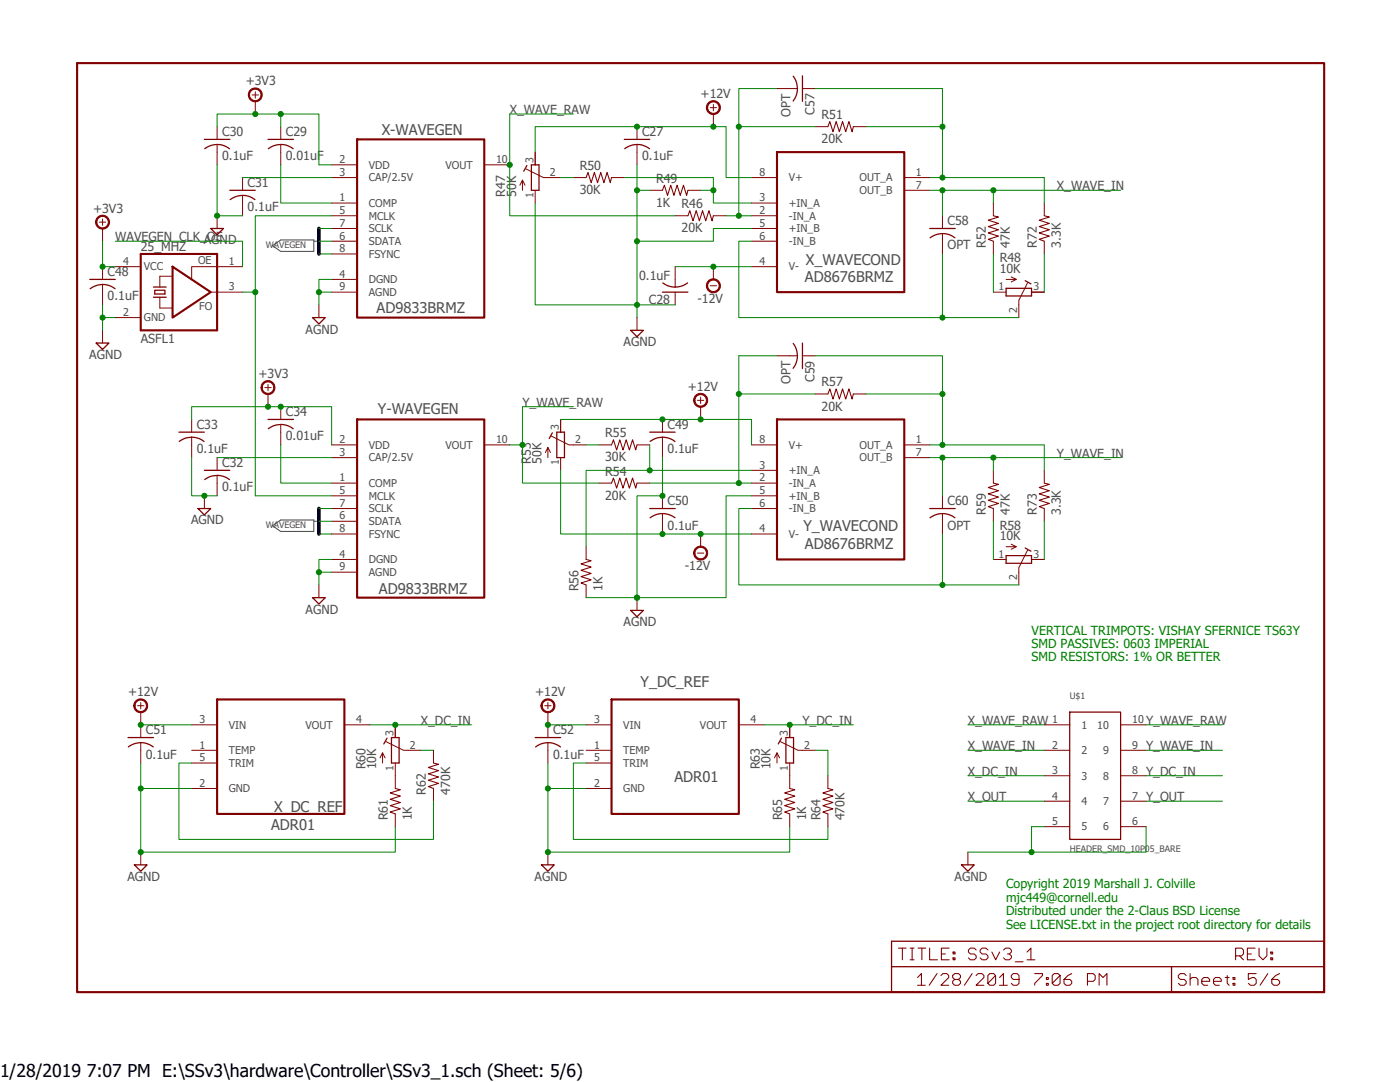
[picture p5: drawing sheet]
<svg xmlns="http://www.w3.org/2000/svg" width="279mm" height="216mm" viewBox="0 0 279 216" stroke-linecap="round" stroke-linejoin="round" font-family="sans-serif">
<defs><g id="words">
<text font-size="3.5" x="0" y="214.9">1/28/2019 7:07 PM E:\SSv3\hardware\Controller\SSv3_1.sch (Sheet: 5/6)</text>
<g font-size="2.9" fill="#505050">
<text x="76.2" y="26.8">X-WAVEGEN</text>
<text x="160.8" y="52.9">X_WAVECOND</text>
<text x="160.7" y="56.2">AD8676BRMZ</text>
<text x="75.1" y="62.5">AD9833BRMZ</text>
<text x="75.4" y="82.7">Y-WAVEGEN</text>
<text x="160.3" y="106">Y_WAVECOND</text>
<text x="160.7" y="109.6">AD8676BRMZ</text>
<text x="75.6" y="118.4">AD9833BRMZ</text>
<text x="127.8" y="137.1">Y_DC_REF</text>
<text x="54.7" y="161.9">X_DC_REF</text>
<text x="134.6" y="156.1">ADR01</text>
<text x="54.1" y="165.5">ADR01</text>
</g>
<g font-size="2.5" fill="#505050">
<text x="49" y="17">+3V3</text>
<text x="101.7" y="22.8">X_WAVE_RAW</text>
<text x="139.8" y="19.6">+12V</text>
<text x="157.7" y="23.3" transform="rotate(-90 157.7 23.3)">OPT</text>
<text x="162.6" y="22.9" transform="rotate(-90 162.6 22.9)">C57</text>
<text x="164" y="23.8">R51</text>
<text x="44.3" y="27.2">C30</text>
<text x="57" y="27.2">C29</text>
<text x="128.1" y="27.2">C27</text>
<text x="164" y="28.6">20K</text>
<text x="44.3" y="32">0.1uF</text>
<text x="57" y="32">0.01uF</text>
<text x="115.7" y="34">R50</text>
<text x="128.1" y="32">0.1uF</text>
<text x="49.4" y="37.3">C31</text>
<text x="100.8" y="39.2" transform="rotate(-90 100.8 39.2)">R47</text>
<text x="103" y="39.2" transform="rotate(-90 103 39.2)">50K</text>
<text x="115.7" y="38.7">30K</text>
<text x="130.9" y="36.5">R49</text>
<text x="130.9" y="41.3">1K</text>
<text x="136" y="41.6">R46</text>
<text x="210.9" y="38">X_WAVE_IN</text>
<text x="18.6" y="42.4">+3V3</text>
<text x="49.4" y="42.2">0.1uF</text>
<text x="136" y="46.4">20K</text>
<text x="189.1" y="45">C58</text>
<text x="23" y="48.1">WAVEGEN_CLK_OE</text>
<text x="28.1" y="50">25_MHZ</text>
<text x="40.7" y="48.8">AGND</text>
<text x="189.1" y="49.8">OPT</text>
<text x="196.7" y="49.4" transform="rotate(-90 196.7 49.4)">R52</text>
<text x="199.5" y="52.3">R48</text>
<text x="201.5" y="49.4" transform="rotate(-90 201.5 49.4)">47K</text>
<text x="206.9" y="49.4" transform="rotate(-90 206.9 49.4)">R72</text>
<text x="211.7" y="49.4" transform="rotate(-90 211.7 49.4)">3.3K</text>
<text x="21.5" y="55.1">C48</text>
<text x="21.5" y="59.9">0.1uF</text>
<text x="127.6" y="55.9">0.1uF</text>
<text x="199.5" y="54.5">10K</text>
<text x="129.5" y="60.7">C28</text>
<text x="139.2" y="60.5">-12V</text>
<text x="17.8" y="71.6">AGND</text>
<text x="28.1" y="68.5">ASFL1</text>
<text x="61" y="66.5">AGND</text>
<text x="124.5" y="69.1">AGND</text>
<text x="51.6" y="75.4">+3V3</text>
<text x="137.3" y="78">+12V</text>
<text x="157.7" y="76.6" transform="rotate(-90 157.7 76.6)">OPT</text>
<text x="162.6" y="76.2" transform="rotate(-90 162.6 76.2)">C59</text>
<text x="164" y="77.1">R57</text>
<text x="57" y="83.1">C34</text>
<text x="104.3" y="81.2">Y_WAVE_RAW</text>
<text x="164" y="81.9">20K</text>
<text x="39.3" y="85.6">C33</text>
<text x="57" y="87.9">0.01uF</text>
<text x="120.8" y="87.3">R55</text>
<text x="133.2" y="85.6">C49</text>
<text x="39.3" y="90.4">0.1uF</text>
<text x="44.3" y="93.2">C32</text>
<text x="105.9" y="92.6" transform="rotate(-90 105.9 92.6)">R53</text>
<text x="108.1" y="92.6" transform="rotate(-90 108.1 92.6)">50K</text>
<text x="120.8" y="94.9">R54</text>
<text x="120.8" y="92.1">30K</text>
<text x="133.2" y="90.4">0.1uF</text>
<text x="210.9" y="91.3">Y_WAVE_IN</text>
<text x="44.3" y="98">0.1uF</text>
<text x="120.8" y="99.7">20K</text>
<text x="133.2" y="100.8">C50</text>
<text x="189.1" y="100.8">C60</text>
<text x="38.1" y="104.6">AGND</text>
<text x="133.2" y="105.7">0.1uF</text>
<text x="189.1" y="105.7">OPT</text>
<text x="196.7" y="102.7" transform="rotate(-90 196.7 102.7)">R59</text>
<text x="199.5" y="107.8">10K</text>
<text x="199.5" y="105.7">R58</text>
<text x="201.5" y="102.7" transform="rotate(-90 201.5 102.7)">47K</text>
<text x="206.9" y="102.7" transform="rotate(-90 206.9 102.7)">R73</text>
<text x="211.7" y="102.7" transform="rotate(-90 211.7 102.7)">3.3K</text>
<text x="136.7" y="113.8">-12V</text>
<text x="115.5" y="118" transform="rotate(-90 115.5 118)">R56</text>
<text x="120.3" y="118" transform="rotate(-90 120.3 118)">1K</text>
<text x="61" y="122.4">AGND</text>
<text x="124.5" y="125">AGND</text>
<text x="25.5" y="138.9">+12V</text>
<text x="106.8" y="138.9">+12V</text>
<text x="29.1" y="146.5">C51</text>
<text x="84" y="144.6">X_DC_IN</text>
<text x="110.4" y="146.5">C52</text>
<text x="160.1" y="144.6">Y_DC_IN</text>
<text x="193.2" y="144.6">X_WAVE_RAW</text>
<text x="193.2" y="149.7">X_WAVE_IN</text>
<text x="228.7" y="149.7">Y_WAVE_IN</text>
<text x="228.7" y="144.6">Y_WAVE_RAW</text>
<text x="29.1" y="151.4">0.1uF</text>
<text x="72.9" y="153.5" transform="rotate(-90 72.9 153.5)">R60</text>
<text x="75.1" y="153.5" transform="rotate(-90 75.1 153.5)">10K</text>
<text x="110.4" y="151.4">0.1uF</text>
<text x="151.6" y="153.5" transform="rotate(-90 151.6 153.5)">R63</text>
<text x="153.8" y="153.5" transform="rotate(-90 153.8 153.5)">10K</text>
<text x="193.2" y="154.8">X_DC_IN</text>
<text x="228.7" y="154.8">Y_DC_IN</text>
<text x="85" y="158.6" transform="rotate(-90 85 158.6)">R62</text>
<text x="89.8" y="158.6" transform="rotate(-90 89.8 158.6)">470K</text>
<text x="193.2" y="159.9">X_OUT</text>
<text x="228.7" y="159.9">Y_OUT</text>
<text x="77.4" y="163.7" transform="rotate(-90 77.4 163.7)">R61</text>
<text x="82.2" y="163.7" transform="rotate(-90 82.2 163.7)">1K</text>
<text x="156.1" y="163.7" transform="rotate(-90 156.1 163.7)">R65</text>
<text x="160.9" y="163.7" transform="rotate(-90 160.9 163.7)">1K</text>
<text x="163.7" y="163.7" transform="rotate(-90 163.7 163.7)">R64</text>
<text x="168.5" y="163.7" transform="rotate(-90 168.5 163.7)">470K</text>
<text x="25.4" y="175.7">AGND</text>
<text x="106.7" y="175.7">AGND</text>
<text x="190.5" y="175.7">AGND</text>
</g>
<g font-size="2.5" fill="#008000">
<text x="205.9" y="126.6">VERTICAL TRIMPOTS: VISHAY SFERNICE TS63Y</text>
<text x="205.9" y="129.3">SMD PASSIVES: 0603 IMPERIAL</text>
<text x="205.9" y="132">SMD RESISTORS: 1% OR BETTER</text>
<text x="200.8" y="177.3">Copyright 2019 Marshall J. Colville</text>
<text x="200.8" y="179.9">mjc449@cornell.edu</text>
<text x="200.8" y="182.6">Distributed under the 2-Claus BSD License</text>
<text x="200.8" y="185.3">See LICENSE.txt in the project root directory for details</text>
</g>
<g font-size="2.1" fill="#505050">
<text x="67.8" y="32.6">2</text>
<text x="67.8" y="35.1">3</text>
<text x="73.6" y="33.7">VDD</text>
<text x="88.9" y="33.7">VOUT</text>
<text x="99" y="32.6">10</text>
<text x="106.5" y="32.6" transform="rotate(-90 106.5 32.6)">3</text>
<text x="109.7" y="35.1">2</text>
<text x="151.6" y="35.1">8</text>
<text x="182.8" y="35.1">1</text>
<text x="67.8" y="40.2">1</text>
<text x="73.6" y="36.2">CAP/2.5V</text>
<text x="73.6" y="41.3">COMP</text>
<text x="106.5" y="39.5" transform="rotate(-90 106.5 39.5)">1</text>
<text x="151.6" y="40.2">3</text>
<text x="157.4" y="36.2">V+</text>
<text x="157.4" y="41.3">+IN_A</text>
<text x="171.5" y="36.2">OUT_A</text>
<text x="171.6" y="38.7">OUT_B</text>
<text x="182.8" y="37.6">7</text>
<text x="67.8" y="42.7">5</text>
<text x="67.8" y="45.3">7</text>
<text x="67.8" y="47.8">6</text>
<text x="73.6" y="43.8">MCLK</text>
<text x="73.6" y="46.4">SCLK</text>
<text x="151.6" y="42.7">2</text>
<text x="151.6" y="45.3">5</text>
<text x="151.6" y="47.8">6</text>
<text x="157.4" y="43.8">-IN_A</text>
<text x="157.4" y="46.4">+IN_B</text>
<text x="24.6" y="52.9">4</text>
<text x="28.7" y="54">VCC</text>
<text x="39.5" y="52.7">OE</text>
<text x="45.7" y="52.9">1</text>
<text x="67.8" y="50.3">8</text>
<text x="73.6" y="48.9">SDATA</text>
<text x="73.6" y="51.4">FSYNC</text>
<text x="151.6" y="52.9">4</text>
<text x="157.4" y="48.9">-IN_B</text>
<text x="157.4" y="54">V-</text>
<text x="45.7" y="57.9">3</text>
<text x="67.8" y="55.4">4</text>
<text x="67.8" y="57.9">9</text>
<text x="73.6" y="56.5">DGND</text>
<text x="73.6" y="59.1">AGND</text>
<text x="199.3" y="57.9">1</text>
<text x="206.2" y="57.9">3</text>
<text x="24.6" y="63">2</text>
<text x="28.7" y="64.1">GND</text>
<text x="39.8" y="61.8">FO</text>
<text x="203" y="62.4" transform="rotate(-90 203 62.4)">2</text>
<text x="67.8" y="88.4">2</text>
<text x="73.6" y="89.5">VDD</text>
<text x="88.9" y="89.5">VOUT</text>
<text x="99" y="88.4">10</text>
<text x="111.5" y="85.9" transform="rotate(-90 111.5 85.9)">3</text>
<text x="114.8" y="88.4">2</text>
<text x="151.6" y="88.4">8</text>
<text x="157.4" y="89.5">V+</text>
<text x="171.5" y="89.5">OUT_A</text>
<text x="182.8" y="88.4">1</text>
<text x="67.8" y="91">3</text>
<text x="73.6" y="92.1">CAP/2.5V</text>
<text x="111.5" y="92.8" transform="rotate(-90 111.5 92.8)">1</text>
<text x="151.6" y="93.5">3</text>
<text x="157.4" y="94.6">+IN_A</text>
<text x="171.6" y="92.1">OUT_B</text>
<text x="182.8" y="91">7</text>
<text x="67.8" y="96">1</text>
<text x="67.8" y="98.6">5</text>
<text x="67.8" y="101.1">7</text>
<text x="73.6" y="97.2">COMP</text>
<text x="73.6" y="99.7">MCLK</text>
<text x="151.6" y="96">2</text>
<text x="151.6" y="98.6">5</text>
<text x="151.6" y="101.1">6</text>
<text x="157.4" y="97.2">-IN_A</text>
<text x="157.4" y="99.7">+IN_B</text>
<text x="67.8" y="103.7">6</text>
<text x="67.8" y="106.2">8</text>
<text x="73.6" y="102.2">SCLK</text>
<text x="73.6" y="104.8">SDATA</text>
<text x="73.6" y="107.3">FSYNC</text>
<text x="151.6" y="106.2">4</text>
<text x="157.4" y="102.2">-IN_B</text>
<text x="157.4" y="107.3">V-</text>
<text x="67.8" y="111.3">4</text>
<text x="67.8" y="113.8">9</text>
<text x="73.6" y="112.4">DGND</text>
<text x="199.3" y="111.3">1</text>
<text x="206.2" y="111.3">3</text>
<text x="73.6" y="114.9">AGND</text>
<text x="203" y="115.7" transform="rotate(-90 203 115.7)">2</text>
<text x="39.8" y="144.3">3</text>
<text x="39.8" y="149.4">1</text>
<text x="45.7" y="145.4">VIN</text>
<text x="61" y="145.4">VOUT</text>
<text x="71.1" y="144.3">4</text>
<text x="78.5" y="146.8" transform="rotate(-90 78.5 146.8)">3</text>
<text x="81.8" y="149.4">2</text>
<text x="118.6" y="144.3">3</text>
<text x="118.6" y="149.4">1</text>
<text x="124.4" y="145.4">VIN</text>
<text x="139.7" y="145.4">VOUT</text>
<text x="149.8" y="144.3">4</text>
<text x="157.2" y="146.8" transform="rotate(-90 157.2 146.8)">3</text>
<text x="160.5" y="149.4">2</text>
<text x="210" y="144.3">1</text>
<text x="210" y="149.4">2</text>
<text x="215.8" y="145.4">1</text>
<text x="219" y="145.4">10</text>
<text x="226" y="144.3">10</text>
<text x="226" y="149.4">9</text>
<text x="39.8" y="151.9">5</text>
<text x="45.7" y="150.5">TEMP</text>
<text x="45.7" y="153">TRIM</text>
<text x="78.5" y="153.8" transform="rotate(-90 78.5 153.8)">1</text>
<text x="118.6" y="151.9">5</text>
<text x="124.4" y="150.5">TEMP</text>
<text x="124.4" y="153">TRIM</text>
<text x="157.2" y="153.8" transform="rotate(-90 157.2 153.8)">1</text>
<text x="210" y="154.5">3</text>
<text x="215.8" y="150.5">2</text>
<text x="215.8" y="155.6">3</text>
<text x="220.1" y="150.5">9</text>
<text x="220.1" y="155.6">8</text>
<text x="226" y="154.5">8</text>
<text x="39.8" y="157">2</text>
<text x="45.7" y="158.1">GND</text>
<text x="118.6" y="157">2</text>
<text x="124.4" y="158.1">GND</text>
<text x="210" y="159.5">4</text>
<text x="215.8" y="160.6">4</text>
<text x="220.1" y="160.6">7</text>
<text x="226" y="159.5">7</text>
<text x="210" y="164.6">5</text>
<text x="215.8" y="165.7">5</text>
<text x="220.1" y="165.7">6</text>
<text x="226" y="164.6">6</text>
</g>
<g font-size="1.8" fill="#505050">
<text x="53" y="49.4">WAVEGEN</text>
<text x="53" y="105.3">WAVEGEN</text>
<text x="213.5" y="139.6">U$1</text>
<text x="213.5" y="170">HEADER_SMD_10P05_BARE</text>
</g>
</g></defs>
<path d="M14.9 12.4l249.6 186.1M264.5 12.4l-249.6 186.1" fill="none" stroke="#fff" stroke-width=".2"/>
<path d="M54.4 49l1.6-1.1h6.6v2.3h-6.6zM54.4 104.9l1.6-1.1h6.6v2.2h-6.6z" fill="none" stroke="#505050" stroke-width=".21"/>
<path d="M62.6 48.1h1M62.6 104h1" fill="none" stroke="#505050" stroke-width=".2"/>
<path d="M15.4 12.6h248.9v185.4h-248.9zM71.3 27.8h25.3v35.6h-25.3zM71.3 83.7h25.3v35.6h-25.3z" fill="none" stroke="#800000" stroke-width=".42"/>
<path d="M233.8 192.9h-55.9v5.1h55.9M233.8 192.9h30.5v5.1h-30.5zM264.3 192.9v-5.1h-86.4v5.1" fill="none" stroke="#800000" stroke-width=".25"/>
<g fill="none" stroke="#800000" stroke-width=".21">
<path d="M179.3 189.2h1.5M180.1 189.2v2.3M181.6 189.2h.8M181.6 191.5h.8M182 189.2v2.3M183.1 195.1l.8-.8v2.3M183.1 196.6h1.6M183.2 189.2h1.6M184 189.2v2.3M185.5 189.2v2.3h1.6M187 194.3l-1.6 2.3M187.8 194.6l.4-.3h.8l.3 .3v.5l-1.5 1.5h1.5"/>
<path d="M187.9 190.4h.8M189.4 189.2h-1.5v2.3h1.5M190.1 194.6l.4-.3h.8l.4 .3v.5l-.4 .3 .4 .4v.4l-.4 .4h-.8l-.4-.4v-.4l.4-.4-.4-.3zM190.2 190h.4v.4h-.4zM190.2 191.1h.4v.4h-.4zM190.5 195.4h.8M194 194.3l-1.5 2.3M194.8 194.6l.4-.3h.8l.4 .3v.5l-1.6 1.5h1.6M194.8 189.6l-.4-.4h-.7l-.4 .4v.4l.4 .4h.7l.4 .3v.4l-.4 .4h-.7l-.4-.4M197.2 189.6l-.4-.4h-.8l-.4 .4v.4l.4 .4h.8l.4 .3v.4l-.4 .4h-.8l-.4-.4M198 190l.7 1.5 .8-1.5M198.7 194.6l-1.6 1.6 .4 .4h.8l.4-.4v-1.6l-.4-.3h-.8l-.4 .3v1.6"/>
<path d="M199.5 195.1l.8-.8v2.3M199.5 196.6h1.5M200.3 189.6l.4-.4h.7l.4 .4v.4l-.4 .4h-.3M201.4 190.4l.4 .3v.4l-.4 .4h-.7l-.4-.4M202.6 191.9h1.6M203.4 195.4h-1.2l-.4-.3v-.5l.4-.3h.8l.4 .3v1.6l-.4 .4h-.8l-.4-.4M205 190l.7-.8v2.3M205 191.5h1.5M206.5 194.3h1.5v.3l-1.5 1.6v.4M208.8 195.1h.4v.3h-.4zM208.8 196.2h.4v.4h-.4zM211.6 194.6l-1.6 1.6 .4 .4h.8l.4-.4v-1.6l-.4-.3h-.8l-.4 .3v1.6"/>
<path d="M213.9 194.3l-.8 .3-.8 .8v.8l.4 .4h.8l.4-.4v-.4l-.4-.4h-1.2M217 195.8h1.2l.4-.4v-.8l-.4-.3h-1.2v2.3M219.4 196.6v-2.3l.7 .8 .8-.8v2.3M236.7 194.6l-.4-.3h-.7l-.4 .3v.5l.4 .3h.7l.4 .4v.4l-.4 .4h-.7l-.4-.4M237.5 195.4l.4-.3h.8l.4 .3v1.2M237.5 194.3v2.3M239.8 195.8h1.6v-.4l-.4-.3h-.8l-.4 .3v.8l.4 .4h.8M242.2 195.8h1.5v-.4l-.3-.3h-.8l-.4 .3v.8l.4 .4h.8M244.5 195.1h.8M244.9 194.6v1.6l.4 .4M246.1 195.1h.4v.3h-.4zM246.1 196.2h.4v.4h-.4z"/>
<path d="M246.6 190.7h1.2l.4-.3v-.8l-.4-.4h-1.2v2.3M247.4 190.7l.8 .8M248.9 190.4h.8M250.5 189.2h-1.6v2.3h1.6M250.7 194.3h-1.6v1.1l.8-.3h.4l.4 .3v.8l-.4 .4h-.8l-.4-.4M251.3 189.2v1.5l.8 .8 .7-.8v-1.5M253 194.3l-1.5 2.3M253.6 190h.4v.4h-.4zM253.6 191.1h.4v.4h-.4zM255.4 194.3l-.8 .3-.8 .8v.8l.4 .4h.8l.4-.4v-.4l-.4-.4h-1.2"/>
</g>
<g fill="none" stroke="#800000" stroke-width=".2">
<path d="M66.2 32.9h5.1M66.2 35.4h5.1M96.6 32.9h5.1M19.8 44.3h1.3M20.5 43.7v1.3M66.2 40.5h5.1M66.2 43.1h5.1M66.2 45.6h5.1M66.2 48.1h5.1M66.2 50.7h5.1M66.2 55.8h5.1M66.2 58.3h5.1"/>
<path d="M66.2 88.8h5.1M66.2 91.3h5.1M66.2 96.4h5.1M66.2 98.9h5.1M96.6 88.8h5.1M66.2 101.5h5.1M66.2 104h5.1M66.2 106.6h5.1M66.2 111.6h5.1M66.2 114.2h5.1"/>
</g>
<path d="M19.6 43.2a1.39 1.39 0 0 1 2.1 .5 1.39 1.39 0 0 1-.9 2 1.39 1.39 0 0 1-1.7-1.4h.2a1.14 1.14 0 0 1 1.6-1 1.14 1.14 0 0 1 .3 1.9 1.14 1.14 0 0 1-1.8-.6l-.1-.3h-.2v-.3z" fill-rule="evenodd" fill="#800000"/>
<g fill="none" stroke="#800000" stroke-width=".2">
<path d="M50.3 18.9h1.3M50.9 18.3v1.3M43.3 25.3v2.5M43.3 28.8v4.1M56 25.3v2.5M56 28.8v4.1M19.6 43.2a1.39 1.39 0 0 1 2.1 .5 1.39 1.39 0 0 1-.9 2 1.39 1.39 0 0 1-1.7-1.4h.2a1.14 1.14 0 0 1 1.6-1 1.14 1.14 0 0 1 .3 1.9 1.14 1.14 0 0 1-1.8-.6l-.1-.3h-.2v-.3zM20.5 45.6v2.5M20.5 53.2v2.6M20.5 56.8v4M23 53.2h5.1M31.9 59.3v2.2h2.5"/>
<path d="M34.4 55.1h-2.5v2.2M48.4 53.2h-10.2v2.6M48.4 58.3h-6.3M20.5 65.9v2.6M23 63.4h5.1"/>
</g>
<path d="M40.8 27.8h5.1M40.9 29.7a4 4 0 0 1 4.9 0M53.5 27.8h5.1M53.6 29.7a4 4 0 0 1 4.9 0M17.9 55.8h5.1M20.5 56.8l-1.1 .1-1.4 .7M20.5 56.7l1.5 .4 1 .5M30.6 59.3h2.6M30.6 57.3h2.6M30.9 57.9h2v.8h-2zM19.2 68.5h2.5l-1.2 1.2z" fill="none" stroke="#800000" stroke-width=".25"/>
<path d="M28.1 50.7h15.2v15.2h-15.2zM34.4 53.2l7.7 5.1-7.7 5.1z" fill="none" stroke="#800000" stroke-width=".42"/>
<path d="M50.1 17.8a1.39 1.39 0 0 1 2.1 .5 1.39 1.39 0 0 1-.9 2 1.39 1.39 0 0 1-1.7-1.4h.2a1.15 1.15 0 0 1 1.7-.9 1.15 1.15 0 0 1 .1 1.9 1.15 1.15 0 0 1-1.8-.7v-.3h-.2v-.3z" fill-rule="evenodd" fill="#800000"/>
<g fill="none" stroke="#800000" stroke-width=".2">
<path d="M50.1 17.8a1.39 1.39 0 0 1 2.1 .5 1.39 1.39 0 0 1-.9 2 1.39 1.39 0 0 1-1.7-1.4h.2a1.15 1.15 0 0 1 1.7-.9 1.15 1.15 0 0 1 .1 1.9 1.15 1.15 0 0 1-1.8-.7v-.3h-.2v-.3zM48.4 35.4v2.6M48.4 39v4.1M50.9 20.2v2.6M103.8 37l.5-1.1v2.1M104.3 35.9l.5 1.1M104.9 33.7l3.6 1.7h3.4M106.8 30.4v2.5M106.8 38v2.5M141.7 21.5h1.3M142.4 20.8v1.3M150 35.4h5.1"/>
<path d="M180.5 35.4h5M180.5 38h5M43.3 43.1v2.5M134.7 43.1h2.6M142.4 43.1h2.5M150 40.5h5.1M150 43.1h5.1M150 45.6h5.1M150 48.1h5.1M150 53.2h5.1M198.2 58.3h2.6M201.8 55.2l1 .6h-2"/>
<path d="M202.8 55.8l-1 .5M205.1 56.4l-1.8 3.5v3.5M205.9 58.3h2.5M63.6 60.8v2.6M150 88.8h5.1M150 93.9h5.1M150 96.4h5.1M150 98.9h5.1M180.5 88.8h5M180.5 91.3h5M150 101.5h5.1M150 106.6h5.1"/>
</g>
<path d="M45.9 38h5M45.9 39.8a4 4 0 0 1 5 0M105.2 33l-.7 1.2M106 32.9h1.6v5.1h-1.6zM42.1 45.6h2.5l-1.3 1.3zM200.8 57.5h5.1v1.6h-5.1zM204.6 56l1.1 .6M62.4 63.4h2.5l-1.3 1.2z" fill="none" stroke="#800000" stroke-width=".25"/>
<path d="M155.1 30.4h25.4v27.9h-25.4zM155.1 83.7h25.4v27.9h-25.4z" fill="none" stroke="#800000" stroke-width=".42"/>
<path d="M137.3 43.1l.4-1.1 .6 2.1 .6-2.1 .7 2.1 .6-2.1 .6 2.1 .7-2.1 .6 2.1 .3-1" fill="none" stroke="#800000" stroke-width=".21"/>
<path d="M141.5 20.4a1.4 1.4 0 0 1 2.1 .5 1.4 1.4 0 0 1-.9 1.9 1.4 1.4 0 0 1-1.7-1.3h.2a1.14 1.14 0 0 1 1.6-1.1 1.14 1.14 0 0 1 .3 1.9 1.14 1.14 0 0 1-1.8-.5l-.1-.3h-.2v-.4z" fill-rule="evenodd" fill="#800000"/>
<path d="M141.5 20.4a1.4 1.4 0 0 1 2.1 .5 1.4 1.4 0 0 1-.9 1.9 1.4 1.4 0 0 1-1.7-1.3h.2a1.14 1.14 0 0 1 1.6-1.1 1.14 1.14 0 0 1 .3 1.9 1.14 1.14 0 0 1-1.8-.5l-.1-.3h-.2v-.4zM142.4 22.8v2.5M141.7 57h1.3" fill="none" stroke="#800000" stroke-width=".2"/>
<path d="M141.5 55.9a1.4 1.4 0 0 1 2.1 .5 1.4 1.4 0 0 1-.9 2 1.4 1.4 0 0 1-1.7-1.4h.2a1.14 1.14 0 0 1 1.6-1 1.14 1.14 0 0 1 .3 1.9 1.14 1.14 0 0 1-1.8-.6l-.1-.3h-.2v-.3z" fill-rule="evenodd" fill="#800000"/>
<g fill="none" stroke="#800000" stroke-width=".2">
<path d="M114.4 35.4h2.6M122 35.4h2.6M127.1 25.3v2.5M127.1 28.8v4.1M129.7 38h2.5M137.3 38h2.5M162.7 25.3h2.5M170.3 25.3h2.5M134.7 53.2v4.1M134.7 58.3v2.5M141.5 55.9a1.4 1.4 0 0 1 2.1 .5 1.4 1.4 0 0 1-.9 2 1.4 1.4 0 0 1-1.7-1.4h.2a1.14 1.14 0 0 1 1.6-1 1.14 1.14 0 0 1 .3 1.9 1.14 1.14 0 0 1-1.8-.6l-.1-.3h-.2v-.3zM142.4 53.2v2.6"/>
<path d="M198.2 40.5v2.6M198.2 48.1v2.6M52.9 77.3h1.2M53.5 76.7v1.3M127.1 63.4v2.5"/>
</g>
<path d="M124.6 27.8h5.1M124.7 29.7a4 4 0 0 1 4.9 0M132.2 58.3h5.1M137.2 56.5a4 4 0 0 1-4.9 0M125.9 65.9h2.5l-1.3 1.3z" fill="none" stroke="#800000" stroke-width=".25"/>
<path d="M117 35.4l.3-1 .7 2 .6-2 .7 2 .6-2 .6 2 .7-2 .6 2 .2-1M132.2 38l.4-1 .6 2 .7-2 .6 2 .6-2 .7 2 .6-2 .6 2 .3-1M165.2 25.3l.4-1 .6 2 .7-2 .6 2 .6-2 .7 2 .6-2 .7 2 .2-1M198.2 43.1l1.1 .2-2.1 .6 2.1 .7-2.1 .6 2.1 .6-2.1 .7 2.1 .6-2.1 .7 1 .3" fill="none" stroke="#800000" stroke-width=".21"/>
<path d="M52.6 76.2a1.4 1.4 0 0 1 2.1 .5 1.4 1.4 0 0 1-.9 2 1.4 1.4 0 0 1-1.7-1.4h.2a1.15 1.15 0 0 1 1.7-.9 1.15 1.15 0 0 1 .2 1.9 1.15 1.15 0 0 1-1.8-.7l-.1-.3h-.2v-.3z" fill-rule="evenodd" fill="#800000"/>
<g fill="none" stroke="#800000" stroke-width=".2">
<path d="M52.6 76.2a1.4 1.4 0 0 1 2.1 .5 1.4 1.4 0 0 1-.9 2 1.4 1.4 0 0 1-1.7-1.4h.2a1.15 1.15 0 0 1 1.7-.9 1.15 1.15 0 0 1 .2 1.9 1.15 1.15 0 0 1-1.8-.7l-.1-.3h-.2v-.3zM53.5 78.6v2.6M139.2 79.9h1.3M139.8 79.2v1.3M38.2 83.7v2.5M38.2 87.2v4.1M40.8 98.9v2.6M43.3 91.3v2.6M43.3 94.9v4M56 81.2v2.5M56 84.7v4.1M108.8 90.3l.5-1v2"/>
<path d="M109.3 89.3l.6 1M110 87l3.5 1.8h3.5M111.9 83.7v2.5M111.9 91.3v2.6"/>
</g>
<path d="M35.7 86.2h5.1M38.2 87.2l.6 .1a3.8 3.8 0 0 1 1.9 .8M38.2 87.2a3.9 3.9 0 0 0-2.4 .9M40.8 93.9h5.1M45.8 95.7a4 4 0 0 0-4.9 0M53.5 83.7h5.1M56 84.7a3.9 3.9 0 0 0-2.4 .8M56 84.7h.6a3.8 3.8 0 0 1 1.9 .9M110.2 86.4l-.6 1.1M111.1 86.2h1.5v5.1h-1.5zM39.5 101.5h2.6l-1.3 1.2z" fill="none" stroke="#800000" stroke-width=".25"/>
<path d="M139 78.8a1.4 1.4 0 0 1 2.1 .5 1.4 1.4 0 0 1-1 2 1.4 1.4 0 0 1-1.7-1.4h.3a1.14 1.14 0 0 1 1.6-1.1 1.14 1.14 0 0 1 .3 1.9 1.14 1.14 0 0 1-1.9-.5v-.3h-.3l.1-.4z" fill-rule="evenodd" fill="#800000"/>
<path d="M139 78.8a1.4 1.4 0 0 1 2.1 .5 1.4 1.4 0 0 1-1 2 1.4 1.4 0 0 1-1.7-1.4h.3a1.14 1.14 0 0 1 1.6-1.1 1.14 1.14 0 0 1 .3 1.9 1.14 1.14 0 0 1-1.9-.5v-.3h-.3l.1-.4zM139.8 81.2v2.5M139.2 110.4h1.3" fill="none" stroke="#800000" stroke-width=".2"/>
<path d="M139 109.3a1.4 1.4 0 0 1 2.1 .5 1.4 1.4 0 0 1-1 1.9 1.4 1.4 0 0 1-1.7-1.3h.3a1.14 1.14 0 0 1 1.6-1.1 1.14 1.14 0 0 1 .3 1.9 1.14 1.14 0 0 1-1.9-.6v-.2h-.3l.1-.4z" fill-rule="evenodd" fill="#800000"/>
<g fill="none" stroke="#800000" stroke-width=".2">
<path d="M162.7 78.6h2.5M170.3 78.6h2.5M119.5 96.4h2.5M119.5 88.8h2.5M127.1 96.4h2.6M127.1 88.8h2.6M132.2 83.7v2.5M132.2 87.2v4.1M132.2 98.9v2.6M198.2 93.9v2.5M117 109.1v2.5M117 116.7v2.6"/>
<path d="M127.1 119.3v2.5M132.2 102.5v4.1M139 109.3a1.4 1.4 0 0 1 2.1 .5 1.4 1.4 0 0 1-1 1.9 1.4 1.4 0 0 1-1.7-1.3h.3a1.14 1.14 0 0 1 1.6-1.1 1.14 1.14 0 0 1 .3 1.9 1.14 1.14 0 0 1-1.9-.6v-.2h-.3l.1-.4zM139.8 106.6v2.5M198.2 111.6h2.6M198.2 101.5v2.5M201.8 108.6l1 .5h-2M202.8 109.1l-1 .5M205.1 109.7l-1.8 3.6v3.4M205.9 111.6h2.5M27.5 140.8h1.2M28.1 140.2v1.3"/>
<path d="M38.2 144.6h5.1M38.2 149.7h5.1M38.2 152.3h5.1M38.2 157.3h5.1M68.7 144.6h5.1M117 144.6h5M117 149.7h5M117 152.3h5M117 157.3h5M147.4 144.6h5.1"/>
</g>
<path d="M129.7 86.2h5M132.2 87.2l1.6 .3 .9 .6M132.2 87.2a3.9 3.9 0 0 0-2.4 .9M129.7 101.5h5M134.7 103.3a4 4 0 0 0-4.9 0M200.8 110.9h5.1v1.5h-5.1zM204.6 109.3l1.1 .7M125.9 121.8h2.5l-1.3 1.3z" fill="none" stroke="#800000" stroke-width=".25"/>
<path d="M165.2 78.6l.4-1 .6 2 .7-2 .6 2 .6-2 .7 2 .6-2 .7 2 .2-1M122 96.4l.4-1 .7 2 .6-2 .6 2 .7-2 .6 2 .6-2 .7 2 .2-1M122 88.8l.4-1 .7 2 .6-2 .6 2 .7-2 .6 2 .6-2 .7 2 .2-1M198.2 96.4l1.1 .2-2.1 .7 2.1 .6-2.1 .7 2.1 .6-2.1 .6 2.1 .7-2.1 .6 1 .4M117 111.6l1 .3-2 .6 2 .7-2 .6 2 .6-2 .7 2 .6-2 .6 1 .4" fill="none" stroke="#800000" stroke-width=".21"/>
<path d="M43.3 139.6h25.4v22.8h-25.4zM122 139.6h25.4v22.8h-25.4z" fill="none" stroke="#800000" stroke-width=".42"/>
<path d="M27.2 139.7a1.39 1.39 0 0 1 2.1 .5 1.39 1.39 0 0 1-.9 2 1.39 1.39 0 0 1-1.7-1.4h.2a1.14 1.14 0 0 1 1.6-1 1.14 1.14 0 0 1 .3 1.9 1.14 1.14 0 0 1-1.8-.6l-.1-.3h-.2v-.3z" fill-rule="evenodd" fill="#800000"/>
<g fill="none" stroke="#800000" stroke-width=".2">
<path d="M27.2 139.7a1.39 1.39 0 0 1 2.1 .5 1.39 1.39 0 0 1-.9 2 1.39 1.39 0 0 1-1.7-1.4h.2a1.14 1.14 0 0 1 1.6-1 1.14 1.14 0 0 1 .3 1.9 1.14 1.14 0 0 1-1.8-.6l-.1-.3h-.2v-.3zM28.1 142.1v5.1M28.1 148.2v4.1M75.8 151.2l.5-1v2.1M76.3 150.2l.6 1M77 148l3.5 1.7h3.5M78.9 144.6v2.6M78.9 152.3v5M86.5 149.7v2.6M86.5 157.3v2.6M108.7 140.8h1.3M109.3 140.2v1.3"/>
<path d="M28.1 170v2.6M78.9 162.4v2.6"/>
</g>
<path d="M25.5 147.2h5.1M25.6 149a4.1 4.1 0 0 1 5 0M77.2 147.3l-.6 1.1M78.1 147.2h1.6v5.1h-1.6zM26.8 172.6h2.6l-1.3 1.2z" fill="none" stroke="#800000" stroke-width=".25"/>
<path d="M78.9 157.3l1 .3-2 .6 2 .7-2 .6 2 .6-2 .7 2 .6-2 .6 1 .4M86.5 152.3l1 .2-2 .6 2 .7-2 .6 2 .6-2 .7 2 .6-2 .7 1 .3" fill="none" stroke="#800000" stroke-width=".21"/>
<path d="M108.5 139.7a1.4 1.4 0 0 1 2.1 .5 1.4 1.4 0 0 1-.9 2 1.4 1.4 0 0 1-1.8-1.4h.3a1.15 1.15 0 0 1 1.6-1 1.15 1.15 0 0 1 .3 1.9 1.15 1.15 0 0 1-1.9-.6v-.3h-.3l.1-.3z" fill-rule="evenodd" fill="#800000"/>
<g fill="none" stroke="#800000" stroke-width=".2">
<path d="M155.1 17.7h4M160.1 17.7h2.6M188.1 43.1v2.5M188.1 46.6v4.1M208.4 40.5v2.6M208.4 48.1v2.6M155.1 71h4M160.1 71h2.6M188.1 98.9v2.6M208.4 93.9v2.5M63.6 116.7v2.6M188.1 102.5v4.1"/>
<path d="M208.4 101.5v2.5M108.5 139.7a1.4 1.4 0 0 1 2.1 .5 1.4 1.4 0 0 1-.9 2 1.4 1.4 0 0 1-1.8-1.4h.3a1.15 1.15 0 0 1 1.6-1 1.15 1.15 0 0 1 .3 1.9 1.15 1.15 0 0 1-1.9-.6v-.3h-.3l.1-.3zM109.3 142.1v5.1M109.3 148.2v4.1M154.6 151.2l.5-1v2.1M155.1 150.2l.5 1M155.7 148l3.6 1.7h3.4M157.6 144.6v2.6M157.6 152.3v5M165.2 154.8v2.5M208.4 149.7h5.1M208.4 144.6h5.1"/>
<path d="M208.4 154.8h5.1M208.4 159.9h5.1M223.6 149.7h5.1M223.6 144.6h5.1M223.6 154.8h5.1M223.6 159.9h5.1M109.3 170v2.6M157.6 162.4v2.6M165.2 162.4v2.6M193.2 170v2.6M208.4 165h5.1M223.6 165h5.1"/>
</g>
<g fill="none" stroke="#800000" stroke-width=".25">
<path d="M158.3 15.2a3.9 3.9 0 0 1 .8 2.5M159.2 17.7l-.1 .5a3.8 3.8 0 0 1-.8 2M160.1 15.1v5.1M185.5 45.6h5.1M185.6 47.5a4 4 0 0 1 5 0M158.3 68.5l.5 .9 .3 1.6M159.2 71l-.4 1.6-.5 .9M160.1 68.5v5M62.4 119.3h2.5l-1.3 1.2zM185.5 101.5h5.1M190.6 103.3a4 4 0 0 0-5 0M106.8 147.2h5.1"/>
<path d="M106.9 149a4 4 0 0 1 4.9 0M156 147.3l-.7 1.1M156.8 147.2h1.6v5.1h-1.6zM213.5 142.1h10.1v25.4h-10.1zM108.1 172.6h2.5l-1.3 1.2zM191.9 172.6h2.5l-1.2 1.2z"/>
</g>
<path d="M208.4 43.1l1 .2-2 .6 2 .7-2 .6 2 .6-2 .7 2 .6-2 .7 1 .3M208.4 96.4l1 .2-2 .7 2 .6-2 .7 2 .6-2 .6 2 .7-2 .6 1 .4M157.6 157.3l1 .3-2 .6 2 .7-2 .6 2 .6-2 .7 2 .6-2 .6 1 .4M165.2 157.3l1 .3-2 .6 2 .7-2 .6 2 .6-2 .7 2 .6-2 .6 1 .4" fill="none" stroke="#800000" stroke-width=".21"/>
<path d="M63.6 45.6v5.1M63.6 101.5v5.1" fill="none" stroke="#000080" stroke-width=".76"/>
<path d="M20.5 60.8v2.6M23 63.4h-2.5v2.5" fill="none" stroke="#008000" stroke-width=".2"/>
<circle cx="20.5" cy="63.4" r=".51" fill="#008000"/>
<g fill="none" stroke="#008000" stroke-width=".2">
<path d="M43.3 32.9v10.2h5.1"/>
<circle cx="20.5" cy="63.4" r=".51"/>
</g>
<circle cx="43.3" cy="43.1" r=".51" fill="#008000"/>
<g fill="none" stroke="#008000" stroke-width=".2">
<path d="M63.6 58.3h2.6M66.2 55.8h-2.6v5"/>
<circle cx="43.3" cy="43.1" r=".51"/>
</g>
<circle cx="63.6" cy="58.3" r=".51" fill="#008000"/>
<g fill="none" stroke="#008000" stroke-width=".2">
<path d="M127.1 32.9v30.5"/>
<circle cx="63.6" cy="58.3" r=".51"/>
</g>
<circle cx="127.1" cy="60.8" r=".51" fill="#008000"/>
<g fill="none" stroke="#008000" stroke-width=".2">
<path d="M127.1 38h2.6"/>
<circle cx="127.1" cy="60.8" r=".51"/>
</g>
<circle cx="127.1" cy="38" r=".51" fill="#008000"/>
<g fill="none" stroke="#008000" stroke-width=".2">
<path d="M106.8 40.5v20.3h20.3M150 45.6h-7.6v2.5h-15.3"/>
<circle cx="127.1" cy="38" r=".51"/>
</g>
<circle cx="127.1" cy="48.1" r=".51" fill="#008000"/>
<g fill="none" stroke="#008000" stroke-width=".2">
<path d="M127.1 60.8h7.6M38.2 91.3v7.6h5.1"/>
<circle cx="127.1" cy="48.1" r=".51"/>
</g>
<circle cx="40.8" cy="98.9" r=".51" fill="#008000"/>
<g fill="none" stroke="#008000" stroke-width=".2">
<path d="M132.2 91.3v7.6h-5.1v20.4"/>
<circle cx="40.8" cy="98.9" r=".51"/>
</g>
<circle cx="132.2" cy="98.9" r=".51" fill="#008000"/>
<g fill="none" stroke="#008000" stroke-width=".2">
<path d="M117 119.3h10.1"/>
<circle cx="132.2" cy="98.9" r=".51"/>
</g>
<circle cx="127.1" cy="119.3" r=".51" fill="#008000"/>
<g fill="none" stroke="#008000" stroke-width=".2">
<path d="M150 98.9h-5.1v20.4h-17.8"/>
<circle cx="127.1" cy="119.3" r=".51"/>
</g>
<circle cx="127.1" cy="119.3" r=".51" fill="#008000"/>
<g fill="none" stroke="#008000" stroke-width=".2">
<path d="M28.1 152.3v5M38.2 157.3h-10.1v12.7"/>
<circle cx="127.1" cy="119.3" r=".51"/>
</g>
<circle cx="28.1" cy="157.3" r=".51" fill="#008000"/>
<g fill="none" stroke="#008000" stroke-width=".2">
<path d="M78.9 165v5h-50.8"/>
<circle cx="28.1" cy="157.3" r=".51"/>
</g>
<circle cx="28.1" cy="170" r=".51" fill="#008000"/>
<g fill="none" stroke="#008000" stroke-width=".2">
<path d="M109.3 152.3v17.7M109.3 157.3h7.7"/>
<circle cx="28.1" cy="170" r=".51"/>
</g>
<circle cx="109.3" cy="157.3" r=".51" fill="#008000"/>
<g fill="none" stroke="#008000" stroke-width=".2">
<path d="M157.6 165v5h-48.3"/>
<circle cx="109.3" cy="157.3" r=".51"/>
</g>
<circle cx="109.3" cy="170" r=".51" fill="#008000"/>
<g fill="none" stroke="#008000" stroke-width=".2">
<path d="M63.6 114.2v2.5M66.2 111.6h-2.6v2.6h2.6"/>
<circle cx="109.3" cy="170" r=".51"/>
</g>
<circle cx="63.6" cy="114.2" r=".51" fill="#008000"/>
<g fill="none" stroke="#008000" stroke-width=".2">
<path d="M193.2 170h12.7M208.4 165h-2.5v5h22.8v-5"/>
<circle cx="63.6" cy="114.2" r=".51"/>
</g>
<circle cx="205.9" cy="170" r=".51" fill="#008000"/>
<g fill="none" stroke="#008000" stroke-width=".2">
<path d="M20.5 48.1v5.1h2.5"/>
<circle cx="205.9" cy="170" r=".51"/>
</g>
<circle cx="20.5" cy="53.2" r=".51" fill="#008000"/>
<g fill="none" stroke="#008000" stroke-width=".2">
<path d="M43.3 25.3v-2.5h12.7v2.5"/>
<circle cx="20.5" cy="53.2" r=".51"/>
</g>
<circle cx="50.9" cy="22.8" r=".51" fill="#008000"/>
<g fill="none" stroke="#008000" stroke-width=".2">
<path d="M56 22.8h7.6v10.1"/>
<circle cx="50.9" cy="22.8" r=".51"/>
</g>
<circle cx="56" cy="22.8" r=".51" fill="#008000"/>
<g fill="none" stroke="#008000" stroke-width=".2">
<path d="M63.6 32.9h2.6M56 81.2h-17.8v2.5"/>
<circle cx="56" cy="22.8" r=".51"/>
</g>
<circle cx="53.5" cy="81.2" r=".51" fill="#008000"/>
<g fill="none" stroke="#008000" stroke-width=".2">
<path d="M56 81.2h10.2v7.6"/>
<circle cx="53.5" cy="81.2" r=".51"/>
</g>
<circle cx="56" cy="81.2" r=".51" fill="#008000"/>
<g fill="none" stroke="#008000" stroke-width=".2">
<path d="M50.9 58.3v40.6M66.2 43.1h-15.3v15.2h-2.5"/>
<circle cx="56" cy="81.2" r=".51"/>
</g>
<circle cx="50.9" cy="58.3" r=".51" fill="#008000"/>
<g fill="none" stroke="#008000" stroke-width=".2">
<path d="M48.4 35.4h17.8M56 32.9v7.6h10.2M162.7 25.3h-15.3v17.8M63.6 45.6h2.6M63.6 50.7h2.6M144.9 43.1h5.1M50.9 98.9h15.3M63.6 101.5h2.6M63.6 106.6h2.6"/>
<circle cx="50.9" cy="58.3" r=".51"/>
</g>
<circle cx="147.4" cy="43.1" r=".51" fill="#008000"/>
<g fill="none" stroke="#008000" stroke-width=".2">
<path d="M155.1 17.7h-7.7v7.6"/>
<circle cx="147.4" cy="43.1" r=".51"/>
</g>
<circle cx="147.4" cy="25.3" r=".51" fill="#008000"/>
<g fill="none" stroke="#008000" stroke-width=".2">
<path d="M101.7 22.8v20.3h33"/>
<circle cx="147.4" cy="25.3" r=".51"/>
</g>
<circle cx="101.7" cy="32.9" r=".51" fill="#008000"/>
<g fill="none" stroke="#008000" stroke-width=".2">
<path d="M101.7 22.8h12.7M106.8 30.4v-5.1h38.1v10.1h5.1M193.2 144.6h15.2"/>
<circle cx="101.7" cy="32.9" r=".51"/>
</g>
<circle cx="127.1" cy="25.3" r=".51" fill="#008000"/>
<circle cx="127.1" cy="25.3" r=".51" fill="none" stroke="#008000" stroke-width=".2"/>
<circle cx="142.4" cy="25.3" r=".51" fill="#008000"/>
<g fill="none" stroke="#008000" stroke-width=".2">
<path d="M132.2 83.7h17.8v5.1"/>
<circle cx="142.4" cy="25.3" r=".51"/>
</g>
<circle cx="139.8" cy="83.7" r=".51" fill="#008000"/>
<g fill="none" stroke="#008000" stroke-width=".2">
<path d="M111.9 83.7h20.3"/>
<circle cx="139.8" cy="83.7" r=".51"/>
</g>
<circle cx="132.2" cy="83.7" r=".51" fill="#008000"/>
<g fill="none" stroke="#008000" stroke-width=".2">
<path d="M28.1 144.6h10.1"/>
<circle cx="132.2" cy="83.7" r=".51"/>
</g>
<circle cx="28.1" cy="144.6" r=".51" fill="#008000"/>
<g fill="none" stroke="#008000" stroke-width=".2">
<path d="M109.3 144.6h7.7"/>
<circle cx="28.1" cy="144.6" r=".51"/>
</g>
<circle cx="109.3" cy="144.6" r=".51" fill="#008000"/>
<g fill="none" stroke="#008000" stroke-width=".2">
<path d="M134.7 53.2h15.3"/>
<circle cx="109.3" cy="144.6" r=".51"/>
</g>
<circle cx="142.4" cy="53.2" r=".51" fill="#008000"/>
<g fill="none" stroke="#008000" stroke-width=".2">
<path d="M132.2 106.6h17.8"/>
<circle cx="142.4" cy="53.2" r=".51"/>
</g>
<circle cx="139.8" cy="106.6" r=".51" fill="#008000"/>
<g fill="none" stroke="#008000" stroke-width=".2">
<path d="M111.9 93.9v12.7h20.3"/>
<circle cx="139.8" cy="106.6" r=".51"/>
</g>
<circle cx="132.2" cy="106.6" r=".51" fill="#008000"/>
<g fill="none" stroke="#008000" stroke-width=".2">
<path d="M124.6 35.4h17.8v2.6M139.8 38h2.6v2.5h7.6"/>
<circle cx="132.2" cy="106.6" r=".51"/>
</g>
<circle cx="142.4" cy="38" r=".51" fill="#008000"/>
<g fill="none" stroke="#008000" stroke-width=".2">
<path d="M111.9 35.4h2.5M172.8 25.3h15.3v10.1h-2.6M188.1 35.4h20.3"/>
<circle cx="142.4" cy="38" r=".51"/>
</g>
<circle cx="188.1" cy="35.4" r=".51" fill="#008000"/>
<g fill="none" stroke="#008000" stroke-width=".2">
<path d="M162.7 17.7h25.4v7.6"/>
<circle cx="188.1" cy="35.4" r=".51"/>
</g>
<circle cx="188.1" cy="25.3" r=".51" fill="#008000"/>
<g fill="none" stroke="#008000" stroke-width=".2">
<path d="M185.5 38h12.7v2.5M198.2 38h25.4M208.4 35.4v5.1"/>
<circle cx="188.1" cy="25.3" r=".51"/>
</g>
<circle cx="198.2" cy="38" r=".51" fill="#008000"/>
<g fill="none" stroke="#008000" stroke-width=".2">
<path d="M188.1 38v5.1"/>
<circle cx="198.2" cy="38" r=".51"/>
</g>
<circle cx="188.1" cy="38" r=".51" fill="#008000"/>
<g fill="none" stroke="#008000" stroke-width=".2">
<path d="M150 48.1h-2.6v15.3h55.9M188.1 50.7v12.7M198.2 50.7v7.6M193.2 149.7h15.2"/>
<circle cx="188.1" cy="38" r=".51"/>
</g>
<circle cx="188.1" cy="63.4" r=".51" fill="#008000"/>
<g fill="none" stroke="#008000" stroke-width=".2">
<path d="M63.6 48.1h2.6M43.3 91.3h22.9M56 88.8v7.6h10.2M101.7 88.8h2.6v7.6h15.2M104.3 81.2v7.6M63.6 104h2.6"/>
<circle cx="188.1" cy="63.4" r=".51"/>
</g>
<circle cx="104.3" cy="88.8" r=".51" fill="#008000"/>
<g fill="none" stroke="#008000" stroke-width=".2">
<path d="M162.7 78.6h-15.3v17.8M104.3 81.2h10.1M129.7 96.4h20.3M228.7 144.6h15.3"/>
<circle cx="104.3" cy="88.8" r=".51"/>
</g>
<circle cx="147.4" cy="96.4" r=".51" fill="#008000"/>
<g fill="none" stroke="#008000" stroke-width=".2">
<path d="M147.4 71v7.6"/>
<circle cx="147.4" cy="96.4" r=".51"/>
</g>
<circle cx="147.4" cy="78.6" r=".51" fill="#008000"/>
<g fill="none" stroke="#008000" stroke-width=".2">
<path d="M147.4 71h7.7M129.7 88.8v5.1h20.3M129.7 93.9h-12.7v15.2"/>
<circle cx="147.4" cy="78.6" r=".51"/>
</g>
<circle cx="129.7" cy="93.9" r=".51" fill="#008000"/>
<g fill="none" stroke="#008000" stroke-width=".2">
<path d="M172.8 78.6h15.3v10.2h-2.6M117 88.8h2.5M188.1 88.8h20.3"/>
<circle cx="129.7" cy="93.9" r=".51"/>
</g>
<circle cx="188.1" cy="88.8" r=".51" fill="#008000"/>
<g fill="none" stroke="#008000" stroke-width=".2">
<path d="M162.7 71h25.4v7.6"/>
<circle cx="188.1" cy="88.8" r=".51"/>
</g>
<circle cx="188.1" cy="78.6" r=".51" fill="#008000"/>
<g fill="none" stroke="#008000" stroke-width=".2">
<path d="M208.4 88.8v5.1M150 101.5h-2.6v15.2h55.9M188.1 106.6v10.1"/>
<circle cx="188.1" cy="78.6" r=".51"/>
</g>
<circle cx="188.1" cy="116.7" r=".51" fill="#008000"/>
<g fill="none" stroke="#008000" stroke-width=".2">
<path d="M185.5 91.3h12.7v2.6M198.2 91.3h25.4"/>
<circle cx="188.1" cy="116.7" r=".51"/>
</g>
<circle cx="198.2" cy="91.3" r=".51" fill="#008000"/>
<g fill="none" stroke="#008000" stroke-width=".2">
<path d="M188.1 91.3v7.6"/>
<circle cx="198.2" cy="91.3" r=".51"/>
</g>
<circle cx="188.1" cy="91.3" r=".51" fill="#008000"/>
<g fill="none" stroke="#008000" stroke-width=".2">
<path d="M198.2 104v7.6M73.8 144.6h20.3M228.7 149.7h15.3"/>
<circle cx="188.1" cy="91.3" r=".51"/>
</g>
<circle cx="78.9" cy="144.6" r=".51" fill="#008000"/>
<g fill="none" stroke="#008000" stroke-width=".2">
<path d="M38.2 152.3h-2.5v15.2h50.8v-7.6M84 149.7h2.5M117 152.3h-2.6v15.2h50.8v-2.5M152.5 144.6h17.8M162.7 149.7h2.5v5.1M193.2 154.8h15.2"/>
<circle cx="78.9" cy="144.6" r=".51"/>
</g>
<circle cx="157.6" cy="144.6" r=".51" fill="#008000"/>
<g fill="none" stroke="#008000" stroke-width=".2">
<path d="M23 48.1h25.4v5.1M208.4 50.7v7.6M208.4 104v7.6M193.2 159.9h15.2M228.7 154.8h15.3M228.7 159.9h15.3"/>
<circle cx="157.6" cy="144.6" r=".51"/>
</g>
<use href="#words"/>
</svg>
